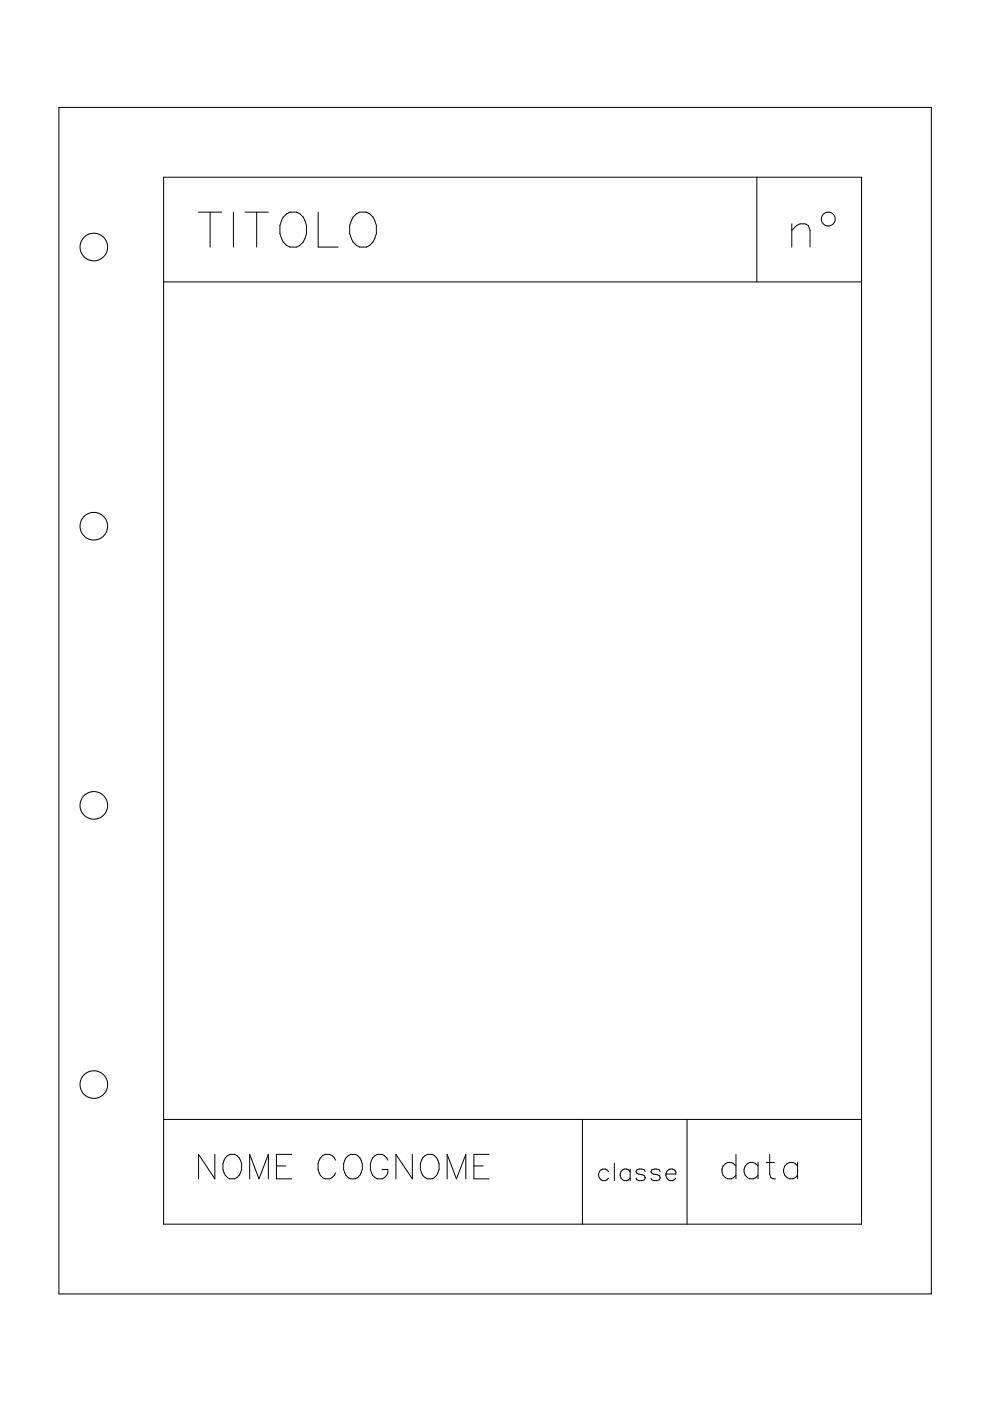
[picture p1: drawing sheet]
<svg xmlns="http://www.w3.org/2000/svg" width="210mm" height="297mm" viewBox="0 0 210 297" stroke-linecap="round" stroke-linejoin="round" font-family="sans-serif">
<g fill="none" stroke="#000" stroke-width=".21">
<path d="M12.5 22.8h185v251.5h-185zM34.7 37.6h148v221.9h-148zM160.5 37.6v22.2M34.7 59.8h148M42.1 45h4.9M44.6 45v7.4M49.5 45v7.4M52 45h4.9M54.4 45v7.4M60 46a2.55 2.55 0 0 1 2.6-1.1 2.55 2.55 0 0 1 2 1.8 4.2 4.2 0 0 1-1.7 5.7 2.64 2.64 0 0 1-3.2-1.8 4.7 4.7 0 0 1 .3-4.6zM67.5 45v7.4h4.2M74.9 46a2.54 2.54 0 0 1 2.5-1.1 2.54 2.54 0 0 1 2 1.8 4.2 4.2 0 0 1-1.7 5.7 2.64 2.64 0 0 1-3.2-1.8 4.6 4.6 0 0 1 .4-4.6z"/>
<path d="M167.9 47.5v4.9M167.9 48.9l1-1.1 .7-.3h1.1l.7 .3 .3 1.1v3.5M34.7 237.3h148M123.5 237.3v22.2M145.7 237.3v22.2M45.6 244.8v5.1l-3.5-5.1v5.1M47.8 245.5a1.77 1.77 0 0 1 1.7-.8 1.77 1.77 0 0 1 1.5 1.3 2.96 2.96 0 0 1-1.3 3.9 2.06 2.06 0 0 1-2.4-2v-1.2zM52.9 249.9v-5.1l2 5.1 2-5.1v5.1M58.6 247.2h2M61.8 244.8h-3.2v5.1h3.2M71.1 246a1.81 1.81 0 0 0-1.7-1.3 1.81 1.81 0 0 0-1.7 1.3 2.93 2.93 0 0 0 1.2 3.9 1.85 1.85 0 0 0 2.2-1.2M73.3 245.5a1.79 1.79 0 0 1 1.8-.8 1.79 1.79 0 0 1 1.5 1.3 2.96 2.96 0 0 1-1.3 3.9 2.06 2.06 0 0 1-2.4-2v-1.2z"/>
<path d="M82.2 246a1.8 1.8 0 0 0-1.7-1.3 1.8 1.8 0 0 0-1.7 1.3 2.96 2.96 0 0 0 1.2 3.9 1.78 1.78 0 0 0 2.2-2h-1.2M87.4 244.8v5.1l-3.5-5.1v5.1M89.6 245.5a1.79 1.79 0 0 1 1.8-.8 1.79 1.79 0 0 1 1.4 1.3 2.96 2.96 0 0 1-1.2 3.9 2.06 2.06 0 0 1-2.5-2v-1.2zM94.8 249.9v-5.1l2 5.1 2-5.1v5.1M100.5 247.2h1.9M103.7 244.8h-3.2v5.1h3.2M129 248.4a1.18 1.18 0 0 0-1.7-.2 1.18 1.18 0 0 0 0 1.8 1.18 1.18 0 0 0 1.7-.2M130.3 246.6v3.7M133.6 248.4a1.18 1.18 0 0 0-1.7-.2 1.18 1.18 0 0 0 0 1.8 1.18 1.18 0 0 0 1.7-.2M133.6 247.9v2.4M136.8 248.4l-.2-.4-.5-.1-1.1 .1-.1 .4 .1 .3 1.6 .6 .2 .5-.2 .3-.5 .2-1.1-.2-.1-.3M140 248.4l-.2-.4a1.27 1.27 0 0 0-1.8 .4l.5 .5 1.3 .4 .2 .3-.2 .5a1.27 1.27 0 0 1-1.8-.3"/>
<path d="M141.2 248.9a1.16 1.16 0 0 0 .7 1.3 1.16 1.16 0 0 0 1.4-.4M141.7 248a.98 .98 0 0 1 1.1-.1 .98 .98 0 0 1 .5 1h-2.1l.2-.5zM156 247.2a1.7 1.7 0 0 0-2.6-.1 1.7 1.7 0 0 0 .4 2.6 1.52 1.52 0 0 0 2.2-.5M156 244.8v5.1M160.7 247.2a1.7 1.7 0 0 0-2.6-.1 1.7 1.7 0 0 0 .4 2.6 1.52 1.52 0 0 0 2.2-.5M160.7 246.5v3.4M162.5 246.5h1.7M163.2 244.8v4.1l.2 .8 .5 .2h.5M169.1 247.2a1.7 1.7 0 0 0-2.6-.1 1.7 1.7 0 0 0 .4 2.6 1.51 1.51 0 0 0 2.2-.5M169.1 246.5v3.4"/>
<circle cx="19.9" cy="52.4" r="2.93"/>
<circle cx="175.6" cy="46.4" r="1.46"/>
<circle cx="19.9" cy="111.6" r="2.92"/>
<circle cx="19.9" cy="170.8" r="2.93"/>
<circle cx="19.9" cy="229.9" r="2.93"/>
</g>
</svg>
